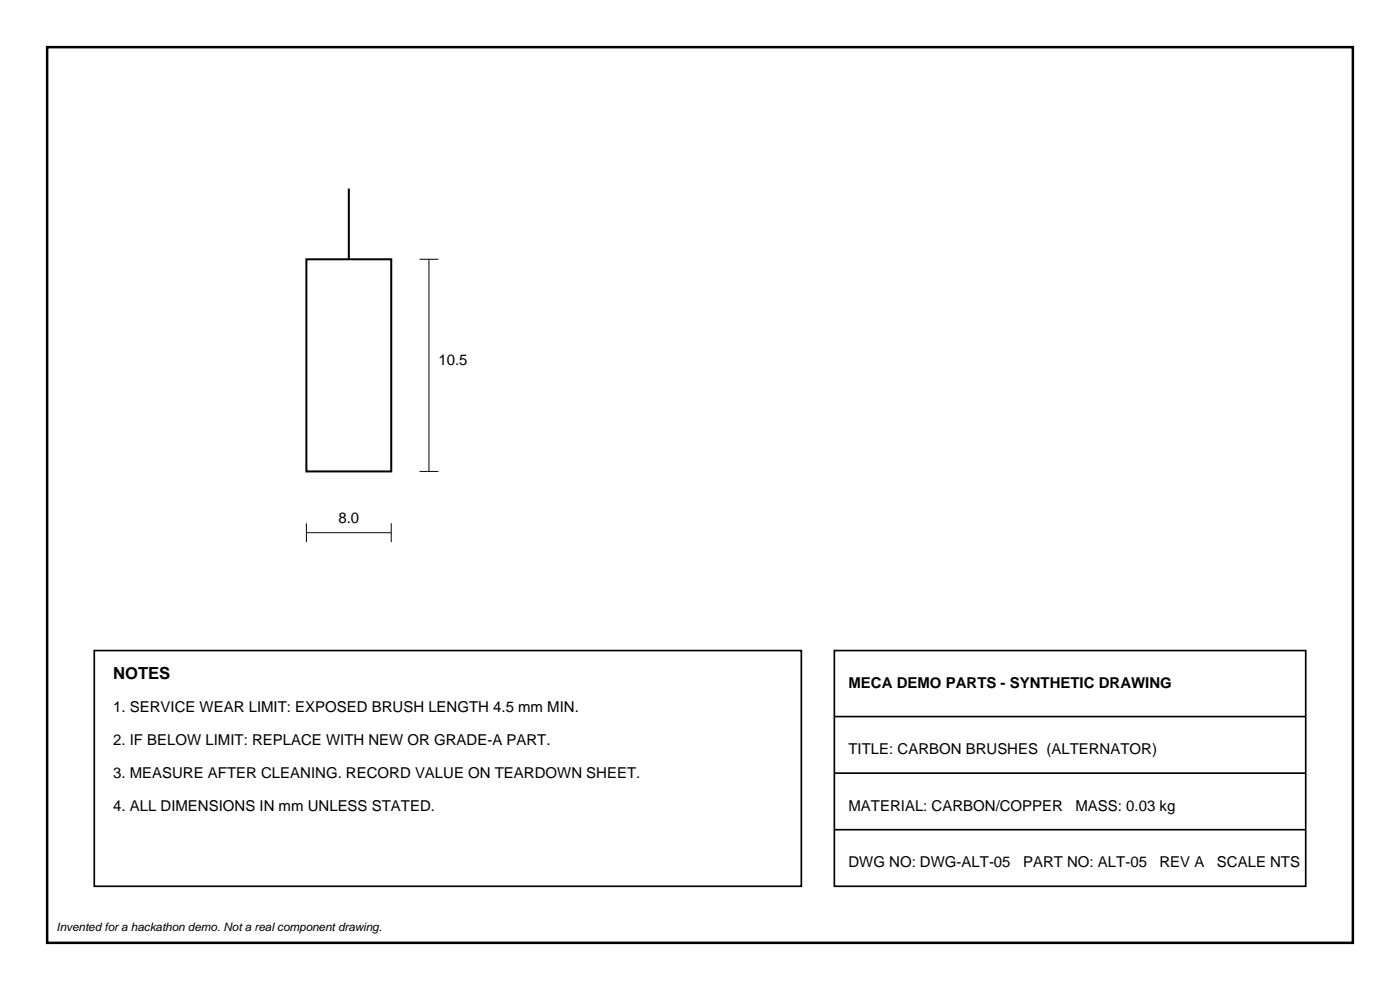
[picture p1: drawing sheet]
<svg xmlns="http://www.w3.org/2000/svg" width="297mm" height="210mm" viewBox="0 0 297 210" stroke-linecap="round" stroke-linejoin="round" font-family="sans-serif">
<defs><g id="words">
<text font-size="3.5" x="24" y="144">NOTES</text>
<g font-size="3.2">
<text x="93" y="77.5">10.5</text>
<text x="71.8" y="111">8.0</text>
<text x="180" y="146">MECA DEMO PARTS - SYNTHETIC DRAWING</text>
<text x="24" y="151">1. SERVICE WEAR LIMIT: EXPOSED BRUSH LENGTH 4.5 mm MIN.</text>
<text x="24" y="158">2. IF BELOW LIMIT: REPLACE WITH NEW OR GRADE-A PART.</text>
<text x="180" y="160">TITLE: CARBON BRUSHES (ALTERNATOR)</text>
<text x="24" y="165">3. MEASURE AFTER CLEANING. RECORD VALUE ON TEARDOWN SHEET.</text>
<text x="24" y="172">4. ALL DIMENSIONS IN mm UNLESS STATED.</text>
<text x="180" y="172">MATERIAL: CARBON/COPPER</text>
<text x="228.2" y="172">MASS: 0.03 kg</text>
<text x="180" y="184">DWG NO: DWG-ALT-05</text>
<text x="217" y="184">PART NO: ALT-05</text>
<text x="246" y="184">REV A</text>
<text x="258.2" y="184">SCALE NTS</text>
</g>
<text font-size="2.5" x="12" y="197.5">Invented for a hackathon demo. Not a real component drawing.</text>
</g></defs>
<path d="M10 10h277v190h-277z" fill="none" stroke="#000" stroke-width=".53"/>
<path d="M74 40v15M65 55h18v45h-18z" fill="none" stroke="#000" stroke-width=".42"/>
<path d="M89 55h4M91 55v45M65 113h18M65 111v4M83 111v4M89 100h4" fill="none" stroke="#000" stroke-width=".21"/>
<path d="M20 138h150v50h-150zM177 138h100v50h-100zM177 152h100M177 176h100M177 164h100" fill="none" stroke="#000" stroke-width=".35"/>
<use href="#words"/>
</svg>
